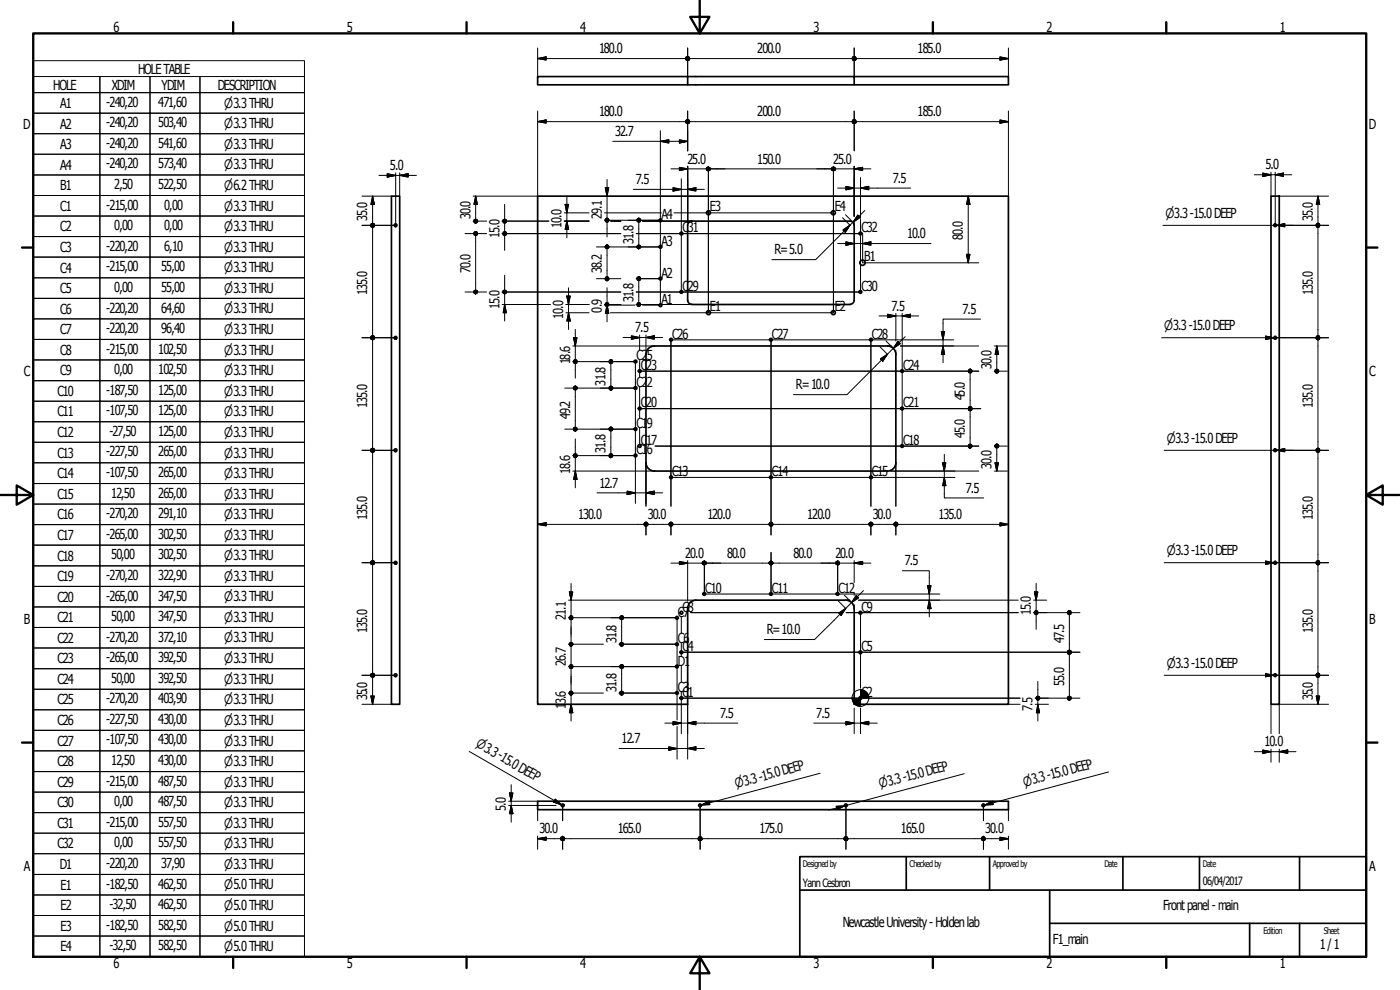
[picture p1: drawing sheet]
<svg xmlns="http://www.w3.org/2000/svg" width="420mm" height="297mm" viewBox="0 0 420 297" stroke-linecap="round" stroke-linejoin="round" font-family="sans-serif">
<defs><g id="words">
<g font-size="4.1">
<text x="34.1" y="9.6">6</text>
<text x="104.1" y="9.6">5</text>
<text x="174.1" y="9.6">4</text>
<text x="244.1" y="9.6">3</text>
<text x="314.1" y="9.6">2</text>
<text x="384.1" y="9.6">1</text>
<text x="179.8" y="16">180.0</text>
<text x="227.3" y="16">200.0</text>
<text x="275.4" y="16">185.0</text>
<text x="41.5" y="22.1">HOLETABLE</text>
<text x="16" y="26.9">HOLE</text>
<text x="33.5" y="26.9">XDIM</text>
<text x="48.5" y="26.9">YDIM</text>
<text x="65.3" y="26.9">DESCRIPTION</text>
<text x="18.1" y="32.4">A1</text>
<text x="31.9" y="32.1">-240,20</text>
<text x="47.5" y="32.1">471,60</text>
<text x="179.8" y="34.9">180.0</text>
<text x="227.3" y="34.9">200.0</text>
<text x="275.4" y="34.9">185.0</text>
<text x="7" y="38.7">D</text>
<text x="18.1" y="38.6">A2</text>
<text x="31.9" y="38.2">-240,20</text>
<text x="47.5" y="38.2">503,40</text>
<text x="184.7" y="40.8">32.7</text>
<text x="410.8" y="38.7">D</text>
<text x="18.1" y="44.7">A3</text>
<text x="31.9" y="44.4">-240,20</text>
<text x="47.5" y="44.4">541,60</text>
<text x="18.1" y="50.9">A4</text>
<text x="31.9" y="50.5">-240,20</text>
<text x="47.5" y="50.5">573,40</text>
<text x="117" y="51">5.0</text>
<text x="206.3" y="49.1">25.0</text>
<text x="227.3" y="49.1">150.0</text>
<text x="250.1" y="49.1">25.0</text>
<text x="379.8" y="50.8">5.0</text>
<text x="18.1" y="57.1">B1</text>
<text x="34.3" y="56.7">2,50</text>
<text x="47.5" y="56.7">522,50</text>
<text x="190.8" y="55.2">7.5</text>
<text x="267.9" y="54.8">7.5</text>
<text x="18.1" y="63.2">C1</text>
<text x="31.9" y="62.9">-215,00</text>
<text x="49.3" y="62.9">0,00</text>
<text x="141.2" y="65.8" transform="rotate(-90 141.2 65.8)">30.0</text>
<text x="180.6" y="65.6" transform="rotate(-90 180.6 65.6)">29.1</text>
<text x="198.5" y="65.8">A4</text>
<text x="213" y="63.4">E3</text>
<text x="250.6" y="63.4">E4</text>
<text x="18.1" y="69.4">C2</text>
<text x="34.3" y="69.1">0,00</text>
<text x="49.3" y="69.1">0,00</text>
<text x="110.2" y="66.4" transform="rotate(-90 110.2 66.4)">35.0</text>
<text x="149.9" y="71.4" transform="rotate(-90 149.9 71.4)">15.0</text>
<text x="168.5" y="68.3" transform="rotate(-90 168.5 68.3)">10.0</text>
<text x="204.8" y="69.7">C</text>
<text x="206.4" y="69.7">31</text>
<text x="258.5" y="69.7">C32</text>
<text x="272.2" y="71.5">10.0</text>
<text x="394" y="66.4" transform="rotate(-90 394 66.4)">35.0</text>
<text x="18.1" y="75.6">C3</text>
<text x="31.9" y="75.2">-220,20</text>
<text x="49.3" y="75.2">6,10</text>
<text x="190.1" y="73.3" transform="rotate(-90 190.1 73.3)">31.8</text>
<text x="198.5" y="73.7">A3</text>
<text x="232.4" y="76.3">R=5.0</text>
<text x="289" y="72.1" transform="rotate(-90 289 72.1)">80.0</text>
<text x="18.1" y="81.8">C4</text>
<text x="31.9" y="81.4">-215,00</text>
<text x="48.4" y="81.4">55,00</text>
<text x="141.2" y="82" transform="rotate(-90 141.2 82)">70.0</text>
<text x="180.6" y="82" transform="rotate(-90 180.6 82)">38.2</text>
<text x="198.5" y="83.3">A2</text>
<text x="259.4" y="78.3">B1</text>
<text x="18.1" y="87.9">C5</text>
<text x="34.3" y="87.6">0,00</text>
<text x="48.4" y="87.6">55,00</text>
<text x="110.2" y="88.6" transform="rotate(-90 110.2 88.6)">135.0</text>
<text x="204.8" y="87.2">C</text>
<text x="206.4" y="87.2">29</text>
<text x="258.5" y="87.2">C30</text>
<text x="394" y="88.6" transform="rotate(-90 394 88.6)">135.0</text>
<text x="18.1" y="94.1">C6</text>
<text x="31.9" y="93.8">-220,20</text>
<text x="48.4" y="93.8">64,60</text>
<text x="149.9" y="92.6" transform="rotate(-90 149.9 92.6)">15.0</text>
<text x="169" y="95.8" transform="rotate(-90 169 95.8)">10.0</text>
<text x="180.6" y="93.8" transform="rotate(-90 180.6 93.8)">0.9</text>
<text x="190.1" y="90.7" transform="rotate(-90 190.1 90.7)">31.8</text>
<text x="198.5" y="91.3">A1</text>
<text x="213" y="93.4">E1</text>
<text x="250.6" y="93.4">E2</text>
<text x="267.5" y="93.2">7.5</text>
<text x="288.9" y="94.2">7.5</text>
<text x="18.1" y="100.3">C7</text>
<text x="31.9" y="99.9">-220,20</text>
<text x="48.4" y="99.9">96,40</text>
<text x="190.6" y="99.7">7.5</text>
<text x="201.7" y="101.6">C26</text>
<text x="231.6" y="101.6">C27</text>
<text x="261.7" y="101.6">C28</text>
<text x="18.1" y="106.4">C8</text>
<text x="31.9" y="106.1">-215,00</text>
<text x="47.5" y="106.1">102,50</text>
<text x="7.1" y="112.9">C</text>
<text x="18.1" y="112.6">C9</text>
<text x="34.3" y="112.3">0,00</text>
<text x="47.5" y="112.3">102,50</text>
<text x="171.1" y="109.3" transform="rotate(-90 171.1 109.3)">18.6</text>
<text x="191" y="108.1">C2</text>
<text x="192.3" y="111">C</text>
<text x="193.9" y="111">23</text>
<text x="194.1" y="108.1">5</text>
<text x="271" y="111">C24</text>
<text x="297.6" y="110.8" transform="rotate(-90 297.6 110.8)">30.0</text>
<text x="410.9" y="112.9">C</text>
<text x="17.2" y="118.8">C10</text>
<text x="31.9" y="118.5">-187,50</text>
<text x="47.5" y="118.4">125,00</text>
<text x="181.7" y="115.7" transform="rotate(-90 181.7 115.7)">31.8</text>
<text x="191" y="116.1">C2</text>
<text x="194.1" y="116.1">2</text>
<text x="238.9" y="116.8">R=10.0</text>
<text x="17.2" y="125">C11</text>
<text x="31.9" y="124.6">-107,50</text>
<text x="47.5" y="124.6">125,00</text>
<text x="110.2" y="122.3" transform="rotate(-90 110.2 122.3)">135.0</text>
<text x="171.1" y="125.8" transform="rotate(-90 171.1 125.8)">49.2</text>
<text x="192.3" y="122.2">C</text>
<text x="193.9" y="122.2">20</text>
<text x="271" y="122.2">C21</text>
<text x="289.6" y="120.1" transform="rotate(-90 289.6 120.1)">45.0</text>
<text x="394" y="122.3" transform="rotate(-90 394 122.3)">135.0</text>
<text x="17.2" y="131.1">C12</text>
<text x="32.8" y="130.8">-27,50</text>
<text x="47.5" y="130.8">125,00</text>
<text x="191" y="128.4">C1</text>
<text x="194.1" y="128.4">9</text>
<text x="289.6" y="131.4" transform="rotate(-90 289.6 131.4)">45.0</text>
<text x="17.2" y="137.3">C13</text>
<text x="31.9" y="137">-227,50</text>
<text x="47.5" y="137">265,00</text>
<text x="181.7" y="135.9" transform="rotate(-90 181.7 135.9)">31.8</text>
<text x="191" y="136.3">C1</text>
<text x="192.3" y="133.5">C</text>
<text x="193.9" y="133.5">17</text>
<text x="194.1" y="136.3">6</text>
<text x="271" y="133.5">C18</text>
<text x="17.2" y="143.5">C14</text>
<text x="31.9" y="143.1">-107,50</text>
<text x="47.5" y="143.1">265,00</text>
<text x="171.1" y="142.2" transform="rotate(-90 171.1 142.2)">18.6</text>
<text x="201.7" y="142.9">C13</text>
<text x="231.6" y="142.9">C14</text>
<text x="261.7" y="142.9">C15</text>
<text x="297.6" y="140.8" transform="rotate(-90 297.6 140.8)">30.0</text>
<text x="17.2" y="149.7">C15</text>
<text x="33.4" y="149.3">12,50</text>
<text x="47.5" y="149.3">265,00</text>
<text x="180" y="146.4">12.7</text>
<text x="289.8" y="147.8">7.5</text>
<text x="17.2" y="155.8">C16</text>
<text x="31.9" y="155.5">-270,20</text>
<text x="47.5" y="155.5">291,10</text>
<text x="173.5" y="155.8">130.0</text>
<text x="194.4" y="155.8">30.0</text>
<text x="212.3" y="155.8">120.0</text>
<text x="242.3" y="155.8">120.0</text>
<text x="261.9" y="155.8">30.0</text>
<text x="281.6" y="155.8">135.0</text>
<text x="17.2" y="162">C17</text>
<text x="31.9" y="161.7">-265,00</text>
<text x="47.5" y="161.7">302,50</text>
<text x="110.2" y="156.1" transform="rotate(-90 110.2 156.1)">135.0</text>
<text x="394" y="156.1" transform="rotate(-90 394 156.1)">135.0</text>
<text x="33.4" y="167.8">50,00</text>
<text x="47.5" y="167.8">302,50</text>
<text x="205.7" y="167.4">20.0</text>
<text x="218.2" y="167.3">80.0</text>
<text x="238.2" y="167.3">80.0</text>
<text x="250.7" y="167.4">20.0</text>
<text x="17.2" y="168.2">C18</text>
<text x="31.9" y="174">-270,20</text>
<text x="47.5" y="174">322,90</text>
<text x="271.6" y="169.7">7.5</text>
<text x="17.2" y="174.4">C19</text>
<text x="211.6" y="177.8">C10</text>
<text x="231.6" y="177.8">C11</text>
<text x="251.7" y="177.8">C12</text>
<text x="17.2" y="180.5">C20</text>
<text x="31.9" y="180.2">-265,00</text>
<text x="47.5" y="180.2">347,50</text>
<text x="169.9" y="185.9" transform="rotate(-90 169.9 185.9)">21.1</text>
<text x="203.5" y="185">C7</text>
<text x="204.8" y="183.5">C</text>
<text x="206.4" y="183.5">8</text>
<text x="258.5" y="183.5">C9</text>
<text x="309.4" y="184.6" transform="rotate(-90 309.4 184.6)">15.0</text>
<text x="7.1" y="187.2">B</text>
<text x="17.2" y="186.7">C21</text>
<text x="33.4" y="186.4">50,00</text>
<text x="47.5" y="186.4">347,50</text>
<text x="110.2" y="189.8" transform="rotate(-90 110.2 189.8)">135.0</text>
<text x="230.1" y="190.3">R=10.0</text>
<text x="394" y="189.8" transform="rotate(-90 394 189.8)">135.0</text>
<text x="410.9" y="187.2">B</text>
<text x="17.2" y="192.8">C22</text>
<text x="31.9" y="192.5">-270,20</text>
<text x="47.5" y="192.5">372,10</text>
<text x="185" y="193" transform="rotate(-90 185 193)">31.8</text>
<text x="203.5" y="193">C6</text>
<text x="204.8" y="195.4">C</text>
<text x="206.4" y="195.4">4</text>
<text x="258.5" y="195.4">C5</text>
<text x="319.3" y="193" transform="rotate(-90 319.3 193)">47.5</text>
<text x="17.2" y="199.1">C23</text>
<text x="31.9" y="198.7">-265,00</text>
<text x="47.5" y="198.7">392,50</text>
<text x="169.8" y="199.8" transform="rotate(-90 169.8 199.8)">26.7</text>
<text x="203.5" y="199.7">D1</text>
<text x="17.2" y="205.2">C24</text>
<text x="33.4" y="204.8">50,00</text>
<text x="47.5" y="204.8">392,50</text>
<text x="185" y="207.7" transform="rotate(-90 185 207.7)">31.8</text>
<text x="203.5" y="207.6">C3</text>
<text x="204.8" y="209.1">C</text>
<text x="206.4" y="209.1">1</text>
<text x="258.5" y="209.1">C2</text>
<text x="319.3" y="205.8" transform="rotate(-90 319.3 205.8)">55.0</text>
<text x="17.2" y="211.4">C25</text>
<text x="31.9" y="211.1">-270,20</text>
<text x="47.5" y="211.1">403,90</text>
<text x="110.2" y="210.2" transform="rotate(-90 110.2 210.2)">35.0</text>
<text x="169.8" y="212.8" transform="rotate(-90 169.8 212.8)">1</text>
<text x="169.8" y="211.3" transform="rotate(-90 169.8 211.3)">3.6</text>
<text x="216.1" y="215.4">7.5</text>
<text x="245" y="215.4">7.5</text>
<text x="309.9" y="213.3" transform="rotate(-90 309.9 213.3)">7.5</text>
<text x="394" y="210.2" transform="rotate(-90 394 210.2)">35.0</text>
<text x="17.2" y="217.5">C26</text>
<text x="31.9" y="217.2">-227,50</text>
<text x="47.5" y="217.2">430,00</text>
<text x="17.2" y="223.8">C27</text>
<text x="31.9" y="223.4">-107,50</text>
<text x="47.5" y="223.4">430,00</text>
<text x="186.6" y="223.1">12.7</text>
<text x="379.5" y="224">10.0</text>
<text x="17.2" y="229.9">C28</text>
<text x="33.4" y="229.5">12,50</text>
<text x="47.5" y="229.5">430,00</text>
<text x="17.2" y="236.1">C29</text>
<text x="31.9" y="235.7">-215,00</text>
<text x="47.5" y="235.8">487,50</text>
<text x="17.2" y="242.2">C30</text>
<text x="34.3" y="241.9">0,00</text>
<text x="47.5" y="241.9">487,50</text>
<text x="151.8" y="243.3" transform="rotate(-90 151.8 243.3)">5.0</text>
<text x="17.2" y="248.4">C31</text>
<text x="31.9" y="248.1">-215,00</text>
<text x="47.5" y="248.1">557,50</text>
<text x="161.9" y="250">30.0</text>
<text x="185.4" y="250">165.0</text>
<text x="227.9" y="250">175.0</text>
<text x="270.4" y="250">165.0</text>
<text x="295.7" y="250">30.0</text>
<text x="17.2" y="254.6">C32</text>
<text x="34.3" y="254.2">0,00</text>
<text x="47.5" y="254.2">557,50</text>
<text x="7.1" y="261.4">A</text>
<text x="18" y="260.8">D1</text>
<text x="31.9" y="260.4">-220,20</text>
<text x="48.4" y="260.4">37,90</text>
<text x="410.9" y="261.4">A</text>
<text x="18.2" y="266.9">E1</text>
<text x="31.9" y="266.6">-182,50</text>
<text x="47.5" y="266.6">462,50</text>
<text x="18.2" y="273.2">E2</text>
<text x="32.8" y="272.8">-32,50</text>
<text x="47.5" y="272.8">462,50</text>
<text x="349.1" y="273.2">Frontpanel - main</text>
<text x="18.2" y="279.3">E3</text>
<text x="31.9" y="278.9">-182,50</text>
<text x="47.5" y="278.9">582,50</text>
<text x="252.9" y="278.2">NewcastleUniversity- Holdenlab</text>
<text x="18.2" y="285.5">E4</text>
<text x="32.8" y="285.1">-32,50</text>
<text x="47.5" y="285.1">582,50</text>
<text x="316" y="283.3">F1_main</text>
<text x="396" y="284.8">1/1</text>
<text x="34.1" y="290.4">6</text>
<text x="104.1" y="290.4">5</text>
<text x="174.1" y="290.4">4</text>
<text x="244.1" y="290.4">3</text>
<text x="314.1" y="290.4">2</text>
<text x="384.1" y="290.4">1</text>
</g>
<g font-size="3.9">
<text x="67.3" y="32.3">⌀3.3THRU</text>
<text x="67.3" y="38.5">⌀3.3THRU</text>
<text x="67.3" y="44.6">⌀3.3THRU</text>
<text x="67.3" y="50.8">⌀3.3THRU</text>
<text x="67.3" y="57">⌀6.2THRU</text>
<text x="67.3" y="63.2">⌀3.3THRU</text>
<text x="349.8" y="65.3">⌀3.3-15.0DEEP</text>
<text x="67.3" y="69.3">⌀3.3THRU</text>
<text x="67.3" y="75.5">⌀3.3THRU</text>
<text x="67.3" y="81.7">⌀3.3THRU</text>
<text x="67.3" y="87.9">⌀3.3THRU</text>
<text x="67.3" y="94">⌀3.3THRU</text>
<text x="67.3" y="100.2">⌀3.3THRU</text>
<text x="349.4" y="99">⌀3.3-15.0DEEP</text>
<text x="67.3" y="106.4">⌀3.3THRU</text>
<text x="67.3" y="112.6">⌀3.3THRU</text>
<text x="67.3" y="118.7">⌀3.3THRU</text>
<text x="67.3" y="124.9">⌀3.3THRU</text>
<text x="67.3" y="131">⌀3.3THRU</text>
<text x="67.3" y="137.3">⌀3.3THRU</text>
<text x="350.1" y="132.8">⌀3.3-15.0DEEP</text>
<text x="67.3" y="143.4">⌀3.3THRU</text>
<text x="67.3" y="149.6">⌀3.3THRU</text>
<text x="67.3" y="155.8">⌀3.3THRU</text>
<text x="67.3" y="161.9">⌀3.3THRU</text>
<text x="350.1" y="166.5">⌀3.3-15.0DEEP</text>
<text x="67.3" y="168.1">⌀3.3THRU</text>
<text x="67.3" y="174.3">⌀3.3THRU</text>
<text x="67.3" y="180.5">⌀3.3THRU</text>
<text x="67.3" y="186.6">⌀3.3THRU</text>
<text x="67.3" y="192.8">⌀3.3THRU</text>
<text x="67.3" y="199">⌀3.3THRU</text>
<text x="350.1" y="200.3">⌀3.3-15.0DEEP</text>
<text x="67.3" y="205.2">⌀3.3THRU</text>
<text x="67.3" y="211.3">⌀3.3THRU</text>
<text x="67.3" y="217.5">⌀3.3THRU</text>
<text x="67.3" y="223.7">⌀3.3THRU</text>
<text x="142.6" y="223.9" transform="rotate(30 142.6 223.9)">⌀3.3-15.0DEEP</text>
<text x="67.3" y="229.9">⌀3.3THRU</text>
<text x="67.3" y="236">⌀3.3THRU</text>
<text x="221" y="236.4" transform="rotate(-15 221 236.4)">⌀3.3-15.0DEEP</text>
<text x="264.2" y="236.5" transform="rotate(-15 264.2 236.5)">⌀3.3-15.0DEEP</text>
<text x="307.5" y="236" transform="rotate(-15 307.5 236)">⌀3.3-15.0DEEP</text>
<text x="67.3" y="242.2">⌀3.3THRU</text>
<text x="67.3" y="248.3">⌀3.3THRU</text>
<text x="67.3" y="254.6">⌀3.3THRU</text>
<text x="67.3" y="260.7">⌀3.3THRU</text>
<text x="67.3" y="266.9">⌀5.0THRU</text>
<text x="67.3" y="273">⌀5.0THRU</text>
<text x="67.3" y="279.2">⌀5.0THRU</text>
<text x="67.3" y="285.4">⌀5.0THRU</text>
</g>
<g font-size="3.4">
<text x="241" y="266">YannCesbron</text>
<text x="361" y="265.5">06/04/2017</text>
</g>
<g font-size="2.7">
<text x="241" y="260.1">Designedby</text>
<text x="273" y="260.1">Checkedby</text>
<text x="298" y="260.1">Approvedby</text>
<text x="331.5" y="260">Date</text>
<text x="361" y="260">Date</text>
<text x="379.2" y="280.1">Edition</text>
<text x="397.3" y="280.1">Sheet</text>
</g>
</g></defs>
<!-- layer: Visible (ISO) -->
<g fill="none" stroke="#000" stroke-width=".51">
<path d="M206.4 23h49.9v2.4h-49.9zM206.4 23h-45v2.4h45M256.3 23h46.3v2.4h-46.3M117.5 58.9h2.5v152.4h-2.5zM381.4 58.9h2.5v152.4h-2.5zM207.6 66.3a1.24 1.24 0 0 0-1.2 1.3v22.5M207.6 66.3h47.5M255.1 66.3a1.24 1.24 0 0 1 1.2 1.3v22.5M206.4 90.1a1.24 1.24 0 0 0 1.2 1.2M207.6 91.4h47.5M256.3 90.1a1.24 1.24 0 0 1-1.2 1.2M193.9 138.9v-32.6a2.51 2.51 0 0 1 2.4-2.5h70.1a2.51 2.51 0 0 1 2.5 2.5v32.6"/>
<path d="M193.9 138.8a2.51 2.51 0 0 0 2.5 2.5h70a2.51 2.51 0 0 0 2.5-2.5M206.4 182.6v28.7h-45v-152.4h141.2v152.4h-46.3v-28.7M253.8 180.1a2.51 2.51 0 0 1 2.5 2.5M253.9 180.1h-45a2.51 2.51 0 0 0-2.5 2.5M161.4 240.4h141.2v2.5h-141.2z"/>
<circle cx="118.7" cy="67.6" r=".41"/>
<circle cx="198.2" cy="66.1" r=".41"/>
<circle cx="198.2" cy="74.1" r=".41"/>
<circle cx="204.5" cy="70.1" r=".41"/>
<circle cx="212.6" cy="63.8" r=".6"/>
<circle cx="250.1" cy="63.8" r=".6"/>
<circle cx="258.2" cy="70.1" r=".41"/>
<circle cx="258.9" cy="78.8" r=".79"/>
<circle cx="382.7" cy="67.6" r=".41"/>
<circle cx="198.2" cy="83.6" r=".41"/>
<circle cx="198.2" cy="91.6" r=".41"/>
<circle cx="204.5" cy="87.6" r=".41"/>
<circle cx="212.6" cy="93.8" r=".6"/>
<circle cx="250.1" cy="93.8" r=".6"/>
<circle cx="258.2" cy="87.6" r=".41"/>
<circle cx="118.7" cy="101.4" r=".41"/>
<circle cx="190.7" cy="108.5" r=".41"/>
<circle cx="190.7" cy="116.4" r=".41"/>
<circle cx="192" cy="111.3" r=".41"/>
<circle cx="201.4" cy="101.9" r=".41"/>
<circle cx="231.4" cy="101.9" r=".41"/>
<circle cx="261.4" cy="101.9" r=".41"/>
<circle cx="270.7" cy="111.3" r=".41"/>
<circle cx="382.7" cy="101.4" r=".41"/>
<circle cx="118.7" cy="135.1" r=".41"/>
<circle cx="190.7" cy="128.7" r=".41"/>
<circle cx="190.7" cy="136.7" r=".41"/>
<circle cx="192" cy="122.6" r=".41"/>
<circle cx="192" cy="133.8" r=".41"/>
<circle cx="270.7" cy="122.6" r=".41"/>
<circle cx="270.7" cy="133.8" r=".41"/>
<circle cx="382.7" cy="135.1" r=".41"/>
<circle cx="201.4" cy="143.2" r=".41"/>
<circle cx="231.4" cy="143.2" r=".41"/>
<circle cx="261.4" cy="143.2" r=".41"/>
<circle cx="118.7" cy="168.9" r=".41"/>
<circle cx="211.4" cy="178.2" r=".41"/>
<circle cx="231.4" cy="178.2" r=".41"/>
<circle cx="251.4" cy="178.2" r=".41"/>
<circle cx="382.7" cy="168.9" r=".41"/>
<circle cx="203.2" cy="200" r=".41"/>
<circle cx="203.2" cy="193.3" r=".41"/>
<circle cx="203.2" cy="185.4" r=".41"/>
<circle cx="204.5" cy="183.9" r=".41"/>
<circle cx="204.5" cy="195.7" r=".41"/>
<circle cx="258.2" cy="183.9" r=".41"/>
<circle cx="258.2" cy="195.7" r=".41"/>
<circle cx="118.7" cy="202.6" r=".41"/>
<circle cx="203.2" cy="207.9" r=".41"/>
<circle cx="204.5" cy="209.4" r=".41"/>
<circle cx="258.2" cy="209.4" r=".41"/>
<circle cx="382.7" cy="202.6" r=".41"/>
<circle cx="168.9" cy="241.6" r=".41"/>
<circle cx="210.1" cy="241.6" r=".41"/>
<circle cx="253.8" cy="241.6" r=".41"/>
<circle cx="295.1" cy="241.6" r=".41"/>
</g>
<!-- layer: Border (ISO) -->
<g fill="none" stroke="#000" stroke-width=".7">
<path d="M10 10h400v277.1h-400zM70 6.7v3.3M140 6.7v3.3M210 0v10l-2.9-4.9h5.8l-2.9 4.9M280 6.7v3.3M350 6.7v3.3M6.6 74.3h3.4M410 74.3h3.4M0 148.5h10l-5-2.8v5.7l5-2.9M410 148.5l5 2.9v-5.7l-5 2.8h10M6.6 222.8h3.4M410 222.8h3.4"/>
<path d="M70 287.1v3.3M140 287.1v3.3M210 287.1l2.9 4.9h-5.8l2.9-4.9v9.9M280 287.1v3.3M350 287.1v3.3"/>
</g>
<!-- layer: Title (ISO) -->
<path d="M240 257h170v30.1h-170zM272 257v10.1M297 257v10.1M337 257v10.1M360 257v10.1M390 257v10.1M240 267.1h170M315 277h95M315 267.1v20M375 277v10.1M390 277v10.1" fill="none" stroke="#000" stroke-width=".51"/>
<!-- layer: Dimension (ISO) -->
<g fill="none" stroke="#000" stroke-width=".3">
<path d="M161.4 17.6l2.5-.5v.9zM161.4 17.6h44.3M161.4 14.4v8.6M206.4 14.4v8.6M207 17.6h48.7M256.3 14.4v8.6M257 17.6h45.6M300.1 17.1l2.5 .5-2.5 .4zM302.6 14.4v8.6M161.4 36.5l2.5-.5v.9zM161.4 33.3v25.6h-19.4M161.4 36.5h44.3"/>
<path d="M198.2 39.2v52.4h-5.4M206.4 33.3v12M207 36.5h48.7M256.3 33.3v12M257 36.5h45.6M300.1 36l2.5 .5-2.5 .4zM302.6 33.3v25.6M108.6 58.9h8.9M111.8 58.9l.5 2.4h-1zM111.8 58.9v8.1M113.7 52.6h11.3M116.2 52.1l2.5 .5-2.5 .5z"/>
<path d="M118.7 51.9v15.7h-10.1M120 52.6l2.5-.5v1zM120 51.9v7M142.7 58.9l.6 2.4h-1.1zM142.7 58.9v6.8M170.1 58.9v12.5M181.7 56.3h1l-.5 2.6zM182.2 53.8v12.3M183.9 42.4h22.5M190.1 56.8h21.3M198.2 42.4l2.5-.4v.9zM201.4 50.7h11.2"/>
<path d="M202 56.3l2.5 .5-2.5 .5zM203.9 50.2l2.5 .5-2.5 .5zM203.9 42l2.5 .4-2.5 .5zM204.5 53.6v34M206.4 56.8l2.5-.5v1zM206.4 49.9v16.8M212.6 49.9v43.9M213.2 50.7h36.3M250.1 50.7h11.3M250.1 49.9v43.9h-66.9M251.4 56.4h21.9M253.9 55.9l2.4 .5-2.4 .5z"/>
<path d="M256.3 50.7l2.6-.5v1zM256.3 49.9v15M258.3 56.4l2.4-.5v1zM258.3 53.3v12.2M290.6 58.9l.5 2.4h-1zM290.6 58.9v20M376.4 52.4h11.3M379 51.9l2.4 .5-2.4 .5zM381.4 51.7v7.2M382.7 52.4l2.5-.5v1zM382.7 51.7v15.9h.5M383.9 58.9h14.8"/>
<path d="M395.5 58.9l.5 2.4h-1zM395.5 58.9v8.1M111.8 68.2v32.5M139.6 70.1h6.4M142 66.3h4M142.7 70.7v16.3M150.7 70.1h35.6M150.7 66.3h14M151.4 61.3v4.4M151.4 66.3v3.8M151.4 70.7v4.4M169.4 66.3h7.4"/>
<path d="M169.4 63.9h7.4M169.6 61.3h1l-.5 2.6zM170.1 66.3l.5 2.5h-1zM179 74.1h19.2M181.4 63.9h17.1M181.4 66.1h16.8M182.2 66.7v4.4M182.2 74.7v8.3M183.3 66.3h3M190.9 70.1h67.4M191.7 66.7v6.8M192.8 66.3h14.8"/>
<path d="M202.2 63.9h47.9M251.4 73.1h28M252.9 65.3l2.2 2.3M253 69l2.1-1.5-1.4 2.2zM253.7 64.4l2.3 2.3M253.9 72.6l2.4 .5-2.4 .5zM256 66.7l-11.2 11.2h-13.2M256.3 66.9v.7M257.4 64.6l.7 .7-2.1 1.4zM258.3 65.8v21.8h-67.4M258.9 73.1l2.5-.5v1zM258.9 69.9v9h34.9"/>
<path d="M259.5 63.2l-3.5 3.5M290.1 76.3h1l-.5 2.6zM385.5 67.6h13.2M395.5 68.2v32.5M139.6 87.6h6.4M150.7 91.4h14.5M150.7 87.6h35.6M151.4 91.4l.6 2.4h-1zM151.4 82.6v4.4M151.4 87.6v8.7M169.9 91.4h6.9M169.9 93.8h6.9"/>
<path d="M170.1 88.8h1l-.5 2.6zM170.6 93.8l.5 2.5h-1zM170.6 86.3v12.6M172.7 98.9v9.6M179 83.6h7.3M181.4 91.4h4.9M181.4 91.6h9.2M182.2 91.6l.5 2.4h-1zM182.2 86.3v4.4M182.2 91.4v5.2M190.9 91.4h16.7M190.9 83.6h7.3"/>
<path d="M191.7 84.3v6.4M263.8 94.8h11.9M266.4 94.3l2.5 .5-2.5 .5zM268.9 94v8.3M270.8 94.8l2.4-.5v1zM270.8 94v39.8M282.5 99.5h1l-.5 2.5zM294.3 95.7h-11.3v13.1M108.6 101.3h10.1M111.8 102v32.5M169.5 116.4h21.2M171.9 103.8h24.4"/>
<path d="M171.9 108.5h18.8v42.6M172.1 101.3h1.1l-.5 2.5zM172.7 109.1v4.4M172.7 117.1v11M183.3 109.1v6.7M187 101.3h11.9M189.5 100.8l2.5 .5-2.5 .5zM192 111.4h101.8M192 100.5v4.6M192 108.2v4.8M192 116.1v9.2M193.9 101.3l2.4-.5v1z"/>
<path d="M193.9 100.5v4.6M231.4 102v58.5M261.4 102v49.9M264.1 104.1l2.3 2.2M264.2 107.7l2.1-1.4-1.4 2.1zM265.9 102.3l2.3 2.3M266.4 103.8h1.1M268.9 105.1v1.2M269.5 102.4l.7 .7-2.1 1.4zM270.2 103.8h23.6M271.7 101l-17.5 17.4h-16.1M283 103.8l.5 2.5h-1z"/>
<path d="M286.2 102h-84.8v49.9M291.1 111.9v10.1M298.4 111.4h3.9M298.4 103.8h3.9M299.1 103.8l.6 2.5h-1.1zM299.1 103.8v6.9M382.7 101.3h16M395.5 102v32.5M108.6 135.1h10.1M111.8 135.7v32.5M169.5 128.8h21.2M171.9 136.7h18.8"/>
<path d="M172.7 131.7v4.4M172.7 136.7v9.7M183.3 129.3v6.8M192 122.6h102.3M192 128.4v4.9M193.9 138.9v13M196.6 133.8h97.2M268.9 138.9v13M282.9 138.9h.9l-.4 2.4zM283.4 136.3v13.1h11.8M291.1 123.2v10M298.4 133.8h3.9"/>
<path d="M298.6 138.9h1.1l-.6 2.4zM299.1 134.5v6.8M382.7 135.1h.5M385.5 135.1h13.2M395.5 135.7v32.5M161.4 157.3l2.5-.5v1zM161.4 157.3h31.8M171.9 141.3h24.4M172.7 141.3l.5 2.5h-1.1zM179.2 147.9h19.7M188.2 147.4l2.5 .5-2.5 .5zM193.9 147.9l2.4-.5v1z"/>
<path d="M193.9 156.6v3.9M194.5 157.3h6.2M201.4 156.6v3.9M201.4 143.2h85.2M202 157.3h28.8M232 157.3h28.7M261.4 156.6v3.9M262 157.3h6.2M267.3 141.3h26.5M268.9 156.6v3.9M269.5 157.3h33.1M283.4 143.2l.4 2.5h-.9z"/>
<path d="M298.4 141.3h3.9M300.1 156.8l2.5 .5-2.5 .5zM108.6 168.8h10.1M111.8 169.5v32.5M170.9 177.6h1l-.5 2.5zM171.4 175.1v10.2M201.4 169h10M203.9 168.5l2.5 .5-2.5 .4zM206.4 168.2v12.2M211.4 168.2v10h70.7M212 169h18.8M231.4 165.8v12.4"/>
<path d="M232 169h18.8M251.4 169h10M251.4 168.2v10M253.4 178.5l2.3 2.3M256.3 169l2.6-.5v.9zM256.3 168.2v6.6M256.3 177.9v.7M257 178.7l.7 .7-2.1 1.4zM259.1 177.2l-14.6 14.7h-15.1M270.8 171.2h8.1v13.9M278.4 175.7h1l-.5 2.5zM310.5 177.6h1l-.5 2.5z"/>
<path d="M311 175.1v8.7M382.7 168.8h16M395.5 169.5v32.5M170.6 180.1h38.3M170.6 193.3h10.5M170.6 185.3h32.6v30.7M171.4 186v6.7M171.4 193.3v6.7M185.8 193.3h17.4M186.6 186v6.7M204.5 195.7h119.6M204.5 185.1v4.8"/>
<path d="M204.5 193v3.7M204.5 199.7v4.8M207.3 183.8h44.4M251.6 180.3l2.3 2.3M251.7 183.9l2.1-1.4-1.4 2.1zM253.9 180.1h1.1M253.9 183.8h51.7M256.3 181.4v1.2M257.7 180.1h47.9M258.3 183.8v22.7M278.9 180.1l.5 2.5h-1zM310.2 183.8h13.9"/>
<path d="M310.2 180.1h3.9M311 184.5v4.3M320.9 184.5v10.6M320.9 196.3v12.5M108.6 211.3h8.9M108.6 202.6h10.1M111.3 208.8h1l-.5 2.5zM111.8 203.2v8.1M170.6 207.9h10.5M170.6 200h32.6M171.4 211.3l.5 2.6h-1zM171.4 200.6v6.7"/>
<path d="M171.4 207.9v8.4M185.8 207.9h17.4M186.6 200.6v6.7M199.5 217h21.9M202 216.5l2.5 .5-2.5 .5zM203.2 218v9.8M204.5 209.5h51.3M204.5 207.6v12.5M206.4 217l2.5-.5v1zM206.4 211.3v16.5M244.2 217h19.1M253.9 216.5l2.4 .5-2.4 .5z"/>
<path d="M256.3 212.5v7.6M258.3 217l2.4-.5v1zM258.3 212.5v7.6M260.7 209.5h45.4M302.6 211.3h3.5M310.7 211.3h3.9M310.7 209.5h13.4M311.5 211.3l.5 2.6h-1zM311.5 204.5v4.3M311.5 209.5v6.8M381.4 211.3v8.8M382.7 202.6h16"/>
<path d="M395 208.8h1l-.5 2.5zM395.5 203.2v8.1M398.7 211.3h-14.8v8.8M152.9 237.9h1l-.5 2.5zM153.4 235.4v11.3M185.8 224.6h25.6M200.7 224.1l2.5 .5-2.5 .5zM206.4 224.6l2.5-.5v1zM376.4 225.5h12.5M379 225l2.4 .5-2.4 .5zM381.4 224.8v3.9M383.9 225.5l2.6-.5v1z"/>
<path d="M383.9 224.8v3.9M152.7 240.4h8.7M152.7 241.7h14.2M153.4 241.7l.5 2.4h-1zM161.4 251.6l2.5-.4v.9zM161.4 242.9v3.3M161.4 250.9v3.9M161.4 251.6h6.8M168.3 241.7h.5v4.5M168.8 250.9v3.9M169.5 251.6h40M210.1 241.7v13.1"/>
<path d="M210.8 251.6h42.4M253.9 241.7v13.1M254.5 251.6h40M295.1 241.7v4.5M295.1 250.9v3.9M295.7 251.6h6.9M300.1 251.2l2.5 .4-2.5 .5zM302.6 242.9v3.3M302.6 250.9v3.9"/>
<circle cx="258.2" cy="209.4" r="2.51"/>
</g>
<g fill="#000" stroke="#000" stroke-width=".3">
<path d="M161.4 17.6l2.5-.5zM161.4 17.6l2.5-.5v.9zM205.7 17.6l.7 .5-.5-.1zM205.7 17.6l1.1 .4-.4 .1zM205.7 17.6h1.3l-.2 .4zM205.7 17.6l1.1-.5 .2 .5zM206.4 16.9l.4 .2-1.1 .5zM205.9 17.1l.5-.2-.7 .7zM205.9 17.1l-.2 .5zM206.4 16.9l.4 .2 .2 .5zM205.9 17.1l.5-.2 .6 .7zM205.9 17.1l1.1 .5h-1.3z"/>
<path d="M205.7 17.6h1.3l-1.1 .4zM205.9 18l1.1-.4-.6 .5zM206.4 18.1l.6-.5-.2 .4zM207 17.6l-.2 .4zM255.7 17.6l.6 .5-.4-.1zM255.7 17.6l1.1 .4-.5 .1zM255.7 17.6h1.3l-.2 .4zM255.7 17.6l1.1-.5 .2 .5zM255.7 17.6l.6-.7 .5 .2zM255.9 17.1l.4-.2-.6 .7zM255.9 17.1l-.2 .5zM256.3 16.9l.5 .2 .2 .5z"/>
<path d="M255.9 17.1l.4-.2 .7 .7zM255.9 17.1l1.1 .5h-1.3zM255.7 17.6h1.3l-1.1 .4zM255.9 18l1.1-.4-.7 .5zM256.3 18.1l.7-.5-.2 .4zM257 17.6l-.2 .4zM300.1 18l2.5-.4zM300.1 17.1l2.5 .5-2.5 .4zM161.4 36.5l2.5-.5zM161.4 36.5l2.5-.5v.9zM205.7 36.5l.7 .6-.5-.2zM205.7 36.5l1.1 .4-.4 .2z"/>
<path d="M205.7 36.5h1.3l-.2 .4zM205.7 36.5l1.1-.4 .2 .4zM206.4 35.9l.4 .2-1.1 .4zM205.9 36.1l.5-.2-.7 .6zM205.9 36.1l-.2 .4zM206.4 35.9l.4 .2 .2 .4zM205.9 36.1l.5-.2 .6 .6zM205.9 36.1l1.1 .4h-1.3zM205.7 36.5h1.3l-1.1 .4zM205.9 36.9l1.1-.4-.6 .6zM206.4 37.1l.6-.6-.2 .4zM207 36.5l-.2 .4z"/>
<path d="M255.7 36.5l.6 .6-.4-.2zM255.7 36.5l1.1 .4-.5 .2zM255.7 36.5h1.3l-.2 .4zM255.7 36.5l1.1-.4 .2 .4zM256.3 35.9l.5 .2-1.1 .4zM255.9 36.1l.4-.2-.6 .6zM255.9 36.1l-.2 .4zM256.3 35.9l.5 .2 .2 .4zM255.9 36.1l.4-.2 .7 .6zM255.9 36.1l1.1 .4h-1.3zM255.7 36.5h1.3l-1.1 .4zM255.9 36.9l1.1-.4-.7 .6z"/>
<path d="M256.3 37.1l.7-.6-.2 .4zM257 36.5l-.2 .4zM300.1 36.9l2.5-.4zM300.1 36l2.5 .5-2.5 .4zM116.2 53.1l2.5-.5zM116.2 52.1l2.5 .5-2.5 .5zM120 52.6l2.5-.5zM120 52.6l2.5-.5v1zM181.7 56.3l.5 2.6zM181.7 56.3h1l-.5 2.6zM198.2 42.4l2.5-.4zM198.2 42.4l2.5-.4v.9z"/>
<path d="M202 57.3l2.5-.5zM202 56.3l2.5 .5-2.5 .5zM203.9 51.2l2.5-.5zM203.9 50.2l2.5 .5-2.5 .5zM203.9 42.9l2.5-.5zM203.9 42l2.5 .4-2.5 .5zM206.4 56.8l2.5-.5zM206.4 56.8l2.5-.5v1zM212 50.7l.6 .6-.4-.2zM212 50.7l1 .4-.4 .2zM212 50.7h1.2l-.2 .4zM212 50.7l1-.4 .2 .4z"/>
<path d="M212 50.7l.6-.6 .4 .2zM212.2 50.3l.4-.2-.6 .6zM212.2 50.3l-.2 .4zM250.1 50.1l.5 .2 .2 .4zM249.7 50.3l.4-.2 .7 .6zM249.7 50.3l1.1 .4h-1.3zM249.5 50.7h1.3l-1.1 .4zM249.7 51.1l1.1-.4-.7 .6zM250.8 50.7l-.2 .4-.5 .2zM250.8 50.7l-.2 .4zM253.9 56.9l2.4-.5zM253.9 55.9l2.4 .5-2.4 .5z"/>
<path d="M256.3 50.7l2.6-.5zM256.3 50.7l2.6-.5v1zM258.3 56.4l2.4-.5zM258.3 56.4l2.4-.5v1zM379 52.9l2.4-.5zM379 51.9l2.4 .5-2.4 .5zM382.7 52.4l2.5-.5zM382.7 52.4l2.5-.5v1zM111.4 67.2l.4-.2-.6 .6zM111.2 67.6l.6-.6-.4 1.1zM111.8 67v1.2l-.4-.1zM111.8 67l.5 1.1-.5 .1z"/>
<path d="M111.8 67l.7 .6-.2 .5zM111.8 67l.5 .2 .2 .4zM111.8 67l.5 .2zM111.8 68.2l.7-.6-.2 .5zM112.3 67.2l.2 .4-.7 .6zM111.8 67l.5 .2-.5 1zM111.4 67.2l.4-.2v1.2zM111.4 67.2l.4 1-.6-.6zM111.2 67.6l.6 .6-.4-.1zM111.4 68.1l.4 .1zM111.8 58.9l.5 2.4zM111.8 58.9l.5 2.4h-1z"/>
<path d="M142.3 69.6l.4-.1-.6 .6zM142.1 70.1l.6-.6-.4 1zM142.7 69.5v1.2l-.4-.2zM142.7 69.5l.5 1-.5 .2zM142.7 69.5l.7 .6-.2 .4zM142.7 69.5l.5 .1 .2 .5zM142.7 69.5l.5 .1zM142.7 67l.7-.7-.2 .5zM143.2 65.9l.2 .4-.7 .7zM142.7 65.7l.5 .2-.5 1.1zM142.3 65.9l.4-.2v1.3zM142.3 65.9l.4 1.1-.6-.7z"/>
<path d="M142.1 66.3l.6 .7-.4-.2zM142.3 66.8l.4 .2zM142.7 58.9l.6 2.4zM142.7 58.9l.6 2.4h-1.1zM151 69.6l.4-.1-.5 .6zM151.4 69.5l-.4 1-.1-.4zM151.4 69.5v1.2l-.4-.2zM151.4 69.5l.5 1-.5 .2zM151.4 69.5l.7 .6-.2 .4zM151.4 69.5l.5 .1 .2 .5zM151.4 69.5l.5 .1zM151.4 67l.7-.7-.2 .5z"/>
<path d="M151.9 65.9l.2 .4-.7 .7zM151.4 65.7l.5 .2-.5 1.1zM151 65.9l.4-.2v1.3zM151 65.9l.4 1.1-.5-.7zM150.9 66.3l.5 .7-.4-.2zM151 66.8l.4 .2zM169.6 61.3l.5 2.6zM169.6 61.3h1l-.5 2.6zM170.1 66.3l.5 2.5zM170.1 66.3l.5 2.5h-1zM181.7 73.6l.5-.1-.7 .6zM182.2 73.5l-.5 1-.2-.4z"/>
<path d="M182.2 73.5v1.2l-.5-.2zM182.2 73.5l.4 1-.4 .2zM182.2 73.5l.6 .6-.2 .4zM182.2 73.5l.4 .1 .2 .5zM182.2 73.5l.4 .1zM181.7 65.6l.5-.1-.7 .6zM182.2 65.5l-.5 1-.2-.4zM182.2 65.5v1.2l-.5-.2zM182.2 65.5l.4 1-.4 .2zM182.2 65.5l.6 .6-.2 .4zM182.2 65.5l.4 .1 .2 .5zM182.2 65.5l.4 .1z"/>
<path d="M191.7 74.7l.6-.6-.1 .4zM192.2 73.6l.1 .5-.6 .6zM191.7 73.5l.5 .1-.5 1.1zM191.3 73.6l.4-.1v1.2zM191.3 73.6l.4 1.1-.6-.6zM191.1 74.1l.6 .6-.4-.2zM191.3 74.5l.4 .2zM191.3 65.6l.4-.1-.6 .6zM191.7 65.5l-.4 1-.2-.4zM191.7 65.5v1.2l-.4-.2zM191.7 65.5l.5 1-.5 .2zM191.7 65.5l.6 .6-.1 .4z"/>
<path d="M191.7 65.5l.5 .1 .1 .5zM191.7 65.5l.5 .1zM255.1 67.5l-1.4 2.2zM253 69l2.1-1.5-1.4 2.2zM253.9 73.6l2.4-.5zM253.9 72.6l2.4 .5-2.4 .5zM257.4 64.6l-1.4 2.1zM257.4 64.6l.7 .7-2.1 1.4zM258.9 73.1l2.5-.5zM258.9 73.1l2.5-.5v1zM290.1 76.3l.5 2.6zM290.1 76.3h1l-.5 2.6z"/>
<path d="M290.6 58.9l.5 2.4zM290.6 58.9l.5 2.4h-1zM395.1 67.2l.4-.2-.6 .6zM395.5 67l-.4 1.1-.2-.5zM395.5 67v1.2l-.4-.1zM395.5 67l.5 1.1-.5 .1zM395.5 67l.6 .6-.1 .5zM395.5 67l.5 .2 .1 .4zM395.5 67l.5 .2zM396.1 67.6l-.1 .5-.5 .1zM396 67.2l.1 .4-.6 .6zM395.5 67l.5 .2-.5 1z"/>
<path d="M395.1 67.2l.4-.2v1.2zM395.1 67.2l.4 1-.6-.6zM394.9 67.6l.6 .6-.4-.1zM395.1 68.1l.4 .1zM395.5 58.9l.5 2.4zM395.5 58.9l.5 2.4h-1zM142.7 88.2l.7-.6-.2 .4zM143.2 87.2l.2 .4-.7 .6zM142.7 87l.5 .2-.5 1zM142.3 87.2l.4-.2v1.2zM142.3 87.2l.4 1-.6-.6zM142.1 87.6l.6 .6-.4-.2z"/>
<path d="M142.3 88l.4 .2zM151.4 88.2l.7-.6-.2 .4zM151.9 87.2l.2 .4-.7 .6zM151.4 87l.5 .2-.5 1zM151 87.2l.4-.2v1.2zM151 87.2l.4 1-.5-.6zM150.9 87.6l.5 .6-.4-.2zM151 88l.4 .2zM151.4 91.4l.6 2.4zM151.4 91.4l.6 2.4h-1zM170.1 88.8l.5 2.6zM170.1 88.8h1l-.5 2.6z"/>
<path d="M170.6 93.8l.5 2.5zM170.6 93.8l.5 2.5h-1zM182.2 91.9l.6-.5-.2 .4zM182.6 90.9l.2 .5-.6 .5zM182.2 90.7l.4 .2-.4 1zM181.7 90.9l.5-.2v1.2zM181.7 90.9l.5 1-.7-.5zM181.5 91.4l.7 .5-.5-.1zM181.7 91.8l.5 .1zM182.8 83.6l-.2 .5-.4 .2zM182.6 83.2l.2 .4-.6 .7zM182.2 83l.4 .2-.4 1.1z"/>
<path d="M181.7 83.2l.5-.2v1.3zM181.7 83.2l.5 1.1-.7-.7zM181.5 83.6l.7 .7-.5-.2zM181.7 84.1l.5 .2zM182.2 91.6l.5 2.4zM182.2 91.6l.5 2.4h-1zM191.7 91.9l.6-.5-.1 .4zM192.2 90.9l.1 .5-.6 .5zM191.7 90.7l.5 .2-.5 1zM191.3 90.9l.4-.2v1.2zM191.3 90.9l.4 1-.6-.5zM191.1 91.4l.6 .5-.4-.1z"/>
<path d="M191.3 91.8l.4 .1zM191.3 83.2l.4-.2-.6 .6zM191.7 83l-.4 1.1-.2-.5zM191.7 83v1.3l-.4-.2zM191.7 83l.5 1.1-.5 .2zM191.7 83l.6 .6-.1 .5zM191.7 83l.5 .2 .1 .4zM191.7 83l.5 .2zM266.4 95.3l2.5-.5zM266.4 94.3l2.5 .5-2.5 .5zM270.8 94.8l2.4-.5zM270.8 94.8l2.4-.5v1z"/>
<path d="M282.5 99.5l.5 2.5zM282.5 99.5h1l-.5 2.5zM111.4 100.9l.4-.2-.6 .6zM111.2 101.3l.6-.6-.4 1.1zM111.8 100.7v1.3l-.4-.2zM111.8 100.7l.5 1.1-.5 .2zM111.8 100.7l.7 .6-.2 .5zM111.8 100.7l.5 .2 .2 .4zM111.8 100.7l.5 .2zM112.5 101.3l-.2 .5-.5 .2zM112.3 100.9l.2 .4-.7 .7zM111.8 100.7l.5 .2-.5 1.1z"/>
<path d="M111.4 100.9l.4-.2v1.3zM111.4 100.9l.4 1.1-.6-.7zM111.2 101.3l.6 .7-.4-.2zM111.4 101.8l.4 .2zM172.1 101.3l.6 2.5zM172.1 101.3h1.1l-.5 2.5zM172.2 116l.5-.2-.7 .6zM172 116.4l.7-.6-.5 1.1zM172.7 115.8v1.3l-.5-.2zM172.7 115.8l.4 1.1-.4 .2zM172.7 115.8l.6 .6-.2 .5zM172.7 115.8l.4 .2 .2 .4z"/>
<path d="M172.7 115.8l.4 .2zM172.2 108.1l.5-.2-.7 .6zM172 108.5l.7-.6-.5 1.1zM172.7 107.9v1.2l-.5-.1zM172.7 107.9l.4 1.1-.4 .1zM172.7 107.9l.6 .6-.2 .5zM172.7 107.9l.4 .2 .2 .4zM172.7 107.9l.4 .2zM183.3 117.1l.7-.7-.2 .5zM183.8 116l.2 .4-.7 .7zM183.3 115.8l.5 .2-.5 1.1zM182.9 116l.4-.2v1.3z"/>
<path d="M182.9 116l.4 1.1-.6-.7zM182.7 116.4l.6 .7-.4-.2zM182.9 116.9l.4 .2zM182.9 108.1l.4-.2-.6 .6zM183.3 107.9l-.4 1.1-.2-.5zM183.3 107.9v1.2l-.4-.1zM183.3 107.9l.5 1.1-.5 .1zM183.3 107.9l.7 .6-.2 .5zM183.3 107.9l.5 .2 .2 .4zM183.3 107.9l.5 .2zM189.5 101.8l2.5-.5zM189.5 100.8l2.5 .5-2.5 .5z"/>
<path d="M193.9 101.3l2.4-.5zM193.9 101.3l2.4-.5v1zM266.3 106.3l-1.4 2.1zM264.2 107.7l2.1-1.4-1.4 2.1zM269.5 102.4l-1.4 2.1zM269.5 102.4l.7 .7-2.1 1.4zM283 103.8l.5 2.5zM283 103.8l.5 2.5h-1zM290.7 110.9l.4-.2-.5 .7zM291.1 110.7l-.4 1.1-.1-.4zM291.1 110.7v1.2l-.4-.1zM291.1 110.7l.5 1.1-.5 .1z"/>
<path d="M291.1 110.7l.7 .7-.2 .4zM291.1 110.7l.5 .2 .2 .5zM291.1 110.7l.5 .2zM299.1 111.9l.7-.5-.2 .4zM299.6 110.9l.2 .5-.7 .5zM299.1 110.7l.5 .2-.5 1zM298.7 110.9l.4-.2v1.2zM298.7 110.9l.4 1-.6-.5zM298.5 111.4l.6 .5-.4-.1zM298.7 111.8l.4 .1zM299.1 103.8l.6 2.5zM299.1 103.8l.6 2.5h-1.1z"/>
<path d="M395.1 100.9l.4-.2-.6 .6zM395.5 100.7l-.4 1.1-.2-.5zM395.5 100.7v1.3l-.4-.2zM395.5 100.7l.5 1.1-.5 .2zM395.5 100.7l.6 .6-.1 .5zM395.5 100.7l.5 .2 .1 .4zM395.5 100.7l.5 .2zM396.1 101.3l-.1 .5-.5 .2zM396 100.9l.1 .4-.6 .7zM395.5 100.7l.5 .2-.5 1.1zM395.1 100.9l.4-.2v1.3zM395.1 100.9l.4 1.1-.6-.7z"/>
<path d="M394.9 101.3l.6 .7-.4-.2zM395.1 101.8l.4 .2zM111.4 134.7l.4-.2-.6 .6zM111.2 135.1l.6-.6-.4 1.1zM111.8 134.5v1.2l-.4-.1zM111.8 134.5l.5 1.1-.5 .1zM111.8 134.5l.7 .6-.2 .5zM111.8 134.5l.5 .2 .2 .4zM111.8 134.5l.5 .2zM111.8 135.7l.7-.6-.2 .5zM112.3 134.7l.2 .4-.7 .6zM111.8 134.5l.5 .2-.5 1z"/>
<path d="M111.4 134.7l.4-.2v1.2zM111.4 134.7l.4 1-.6-.6zM111.2 135.1l.6 .6-.4-.1zM111.4 135.6l.4 .1zM173.3 136.7l-.2 .4-.4 .2zM173.1 136.3l.2 .4-.6 .6zM172.7 136.1l.4 .2-.4 1zM172.2 136.3l.5-.2v1.2zM172.2 136.3l.5 1-.7-.6zM172 136.7l.7 .6-.5-.2zM172.2 137.1l.5 .2zM172.7 129.3l.6-.5-.2 .4z"/>
<path d="M173.1 128.3l.2 .5-.6 .5zM172.7 128.1l.4 .2-.4 1zM172.2 128.3l.5-.2v1.2zM172.2 128.3l.5 1-.7-.5zM172 128.8l.7 .5-.5-.1zM172.2 129.2l.5 .1zM183.3 137.3l.7-.6-.2 .4zM183.8 136.3l.2 .4-.7 .6zM183.3 136.1l.5 .2-.5 1zM182.9 136.3l.4-.2v1.2zM182.9 136.3l.4 1-.6-.6zM182.7 136.7l.6 .6-.4-.2z"/>
<path d="M182.9 137.1l.4 .2zM182.9 128.3l.4-.2-.6 .7zM182.7 128.8l.6-.7-.4 1.1zM183.3 128.1v1.2l-.4-.1zM183.3 128.1l.5 1.1-.5 .1zM183.3 128.1l.7 .7-.2 .4zM183.3 128.1l.5 .2 .2 .5zM183.3 128.1l.5 .2zM282.9 138.9l.5 2.4zM282.9 138.9h.9l-.4 2.4zM291.8 133.8l-.2 .5-.5 .2zM291.6 133.4l.2 .4-.7 .7z"/>
<path d="M291.1 133.2l.5 .2-.5 1.1zM290.7 133.4l.4-.2v1.3zM290.7 133.4l.4 1.1-.5-.7zM290.6 133.8l.5 .7-.4-.2zM290.7 134.3l.4 .2zM290.7 122.2l.4-.2-.5 .6zM291.1 122l-.4 1-.1-.4zM291.1 122v1.2l-.4-.2zM291.1 122l.5 1-.5 .2zM291.1 122l.7 .6-.2 .4zM291.1 122l.5 .2 .2 .4zM291.1 122l.5 .2z"/>
<path d="M291.8 122.6l-.2 .4-.5 .2zM291.6 122.2l.2 .4-.7 .6zM291.1 122l.5 .2-.5 1zM290.7 122.2l.4-.2v1.2zM290.7 122.2l.4 1-.5-.6zM290.6 122.6l.5 .6-.4-.2zM290.7 123l.4 .2zM298.6 138.9l.5 2.4zM298.6 138.9h1.1l-.6 2.4zM298.7 133.4l.4-.2-.6 .6zM298.5 133.8l.6-.6-.4 1.1zM299.1 133.2v1.3l-.4-.2z"/>
<path d="M299.1 133.2l.5 1.1-.5 .2zM299.1 133.2l.7 .6-.2 .5zM299.1 133.2l.5 .2 .2 .4zM299.1 133.2l.5 .2zM395.1 134.7l.4-.2-.6 .6zM395.5 134.5l-.4 1.1-.2-.5zM395.5 134.5v1.2l-.4-.1zM395.5 134.5l.5 1.1-.5 .1zM395.5 134.5l.6 .6-.1 .5zM395.5 134.5l.5 .2 .1 .4zM395.5 134.5l.5 .2zM396.1 135.1l-.1 .5-.5 .1z"/>
<path d="M396 134.7l.1 .4-.6 .6zM395.5 134.5l.5 .2-.5 1zM395.1 134.7l.4-.2v1.2zM395.1 134.7l.4 1-.6-.6zM394.9 135.1l.6 .6-.4-.1zM395.1 135.6l.4 .1zM161.4 157.3l2.5-.5zM161.4 157.3l2.5-.5v1zM172.7 141.3l.5 2.5zM172.7 141.3l.5 2.5h-1.1zM188.2 148.4l2.5-.5zM188.2 147.4l2.5 .5-2.5 .5z"/>
<path d="M193.2 157.3l.7 .6-.5-.2zM193.2 157.3l1.1 .4-.4 .2zM193.2 157.3h1.3l-.2 .4zM193.2 157.3l1.1-.4 .2 .4zM193.9 156.7l.4 .2-1.1 .4zM193.4 156.9l.5-.2-.7 .6zM193.4 156.9l-.2 .4zM193.9 156.7l.4 .2 .2 .4zM193.4 156.9l.5-.2 .6 .6zM193.4 156.9l1.1 .4h-1.3zM193.2 157.3h1.3l-1.1 .4zM193.4 157.7l1.1-.4-.6 .6z"/>
<path d="M193.9 157.9l.6-.6-.2 .4zM194.5 157.3l-.2 .4zM193.9 147.9l2.4-.5zM193.9 147.9l2.4-.5v1zM200.7 157.3l.7 .6-.5-.2zM200.7 157.3l1.1 .4-.4 .2zM200.7 157.3h1.3l-.2 .4zM200.7 157.3l1.1-.4 .2 .4zM200.7 157.3l.7-.6 .4 .2zM200.9 156.9l.5-.2-.7 .6zM200.9 156.9l-.2 .4zM201.4 156.7l.4 .2 .2 .4z"/>
<path d="M200.9 156.9l.5-.2 .6 .6zM200.9 156.9l1.1 .4h-1.3zM200.7 157.3h1.3l-1.1 .4zM200.9 157.7l1.1-.4-.6 .6zM201.4 157.9l.6-.6-.2 .4zM202 157.3l-.2 .4zM230.8 157.3l.6 .6-.5-.2zM230.8 157.3l1 .4-.4 .2zM230.8 157.3h1.2l-.2 .4zM230.8 157.3l1-.4 .2 .4zM230.8 157.3l.6-.6 .4 .2zM230.9 156.9l.5-.2-.6 .6z"/>
<path d="M230.9 156.9l-.1 .4zM231.4 156.7l.4 .2 .2 .4zM230.9 156.9l.5-.2 .6 .6zM230.9 156.9l1.1 .4h-1.2zM230.8 157.3h1.2l-1.1 .4zM230.9 157.7l1.1-.4-.6 .6zM231.4 157.9l.6-.6-.2 .4zM232 157.3l-.2 .4zM260.7 157.3l.7 .6-.5-.2zM260.7 157.3l1.1 .4-.4 .2zM260.7 157.3h1.3l-.2 .4zM260.7 157.3l1.1-.4 .2 .4z"/>
<path d="M261.4 156.7l.4 .2-1.1 .4zM260.9 156.9l.5-.2-.7 .6zM260.9 156.9l-.2 .4zM261.4 156.7l.4 .2 .2 .4zM260.9 156.9l.5-.2 .6 .6zM260.9 156.9l1.1 .4h-1.3zM260.7 157.3h1.3l-1.1 .4zM260.9 157.7l1.1-.4-.6 .6zM261.4 157.9l.6-.6-.2 .4zM262 157.3l-.2 .4zM268.2 157.3l.7 .6-.5-.2zM268.2 157.3l1.1 .4-.4 .2z"/>
<path d="M268.2 157.3h1.3l-.2 .4zM268.2 157.3l1.1-.4 .2 .4zM268.2 157.3l.7-.6 .4 .2zM268.4 156.9l.5-.2-.7 .6zM268.4 156.9l-.2 .4zM268.9 156.7l.4 .2 .2 .4zM268.4 156.9l.5-.2 .6 .6zM268.4 156.9l1.1 .4h-1.3zM268.2 157.3h1.3l-1.1 .4zM268.4 157.7l1.1-.4-.6 .6zM268.9 157.9l.6-.6-.2 .4zM269.5 157.3l-.2 .4z"/>
<path d="M283.4 143.2l.4 2.5zM283.4 143.2l.4 2.5h-.9zM300.1 157.8l2.5-.5zM300.1 156.8l2.5 .5-2.5 .5zM111.4 168.4l.4-.2-.6 .6zM111.2 168.8l.6-.6-.4 1.1zM111.8 168.2v1.3l-.4-.2zM111.8 168.2l.5 1.1-.5 .2zM111.8 168.2l.7 .6-.2 .5zM111.8 168.2l.5 .2 .2 .4zM111.8 168.2l.5 .2zM112.5 168.8l-.2 .5-.5 .2z"/>
<path d="M112.3 168.4l.2 .4-.7 .7zM111.8 168.2l.5 .2-.5 1.1zM111.4 168.4l.4-.2v1.3zM111.4 168.4l.4 1.1-.6-.7zM111.2 168.8l.6 .7-.4-.2zM111.4 169.3l.4 .2zM170.9 177.6l.5 2.5zM170.9 177.6h1l-.5 2.5zM203.9 169.4l2.5-.4zM203.9 168.5l2.5 .5-2.5 .4zM210.8 169l.6 .5-.5-.2zM210.8 169l1 .3-.4 .2z"/>
<path d="M210.8 169h1.2l-.2 .3zM210.8 169l1-.5 .2 .5zM211.4 168.3l.4 .2-1 .5zM210.9 168.5l.5-.2-.6 .7zM210.9 168.5l-.1 .5zM230.8 169l.6 .5-.5-.2zM230.8 169l1 .3-.4 .2zM230.8 169h1.2l-.2 .3zM230.8 169l1-.5 .2 .5zM231.4 168.3l.4 .2-1 .5zM230.9 168.5l.5-.2-.6 .7zM230.9 168.5l-.1 .5z"/>
<path d="M231.4 168.3l.4 .2 .2 .5zM230.9 168.5l.5-.2 .6 .7zM230.9 168.5l1.1 .5h-1.2zM230.8 169h1.2l-1.1 .3zM230.9 169.3l1.1-.3-.6 .5zM231.4 169.5l.6-.5-.2 .3zM232 169l-.2 .3zM251.4 168.3l.4 .2 .2 .5zM251 168.5l.4-.2 .6 .7zM251 168.5l1 .5h-1.2zM250.8 169h1.2l-1 .3zM251 169.3l1-.3-.6 .5z"/>
<path d="M251.4 169.5l.6-.5zM252 169l-.2 .3zM257 178.7l-1.4 2.1zM257 178.7l.7 .7-2.1 1.4zM256.3 169l2.6-.5zM256.3 169l2.6-.5v.9zM278.4 175.7l.5 2.5zM278.4 175.7h1l-.5 2.5zM310.5 177.6l.5 2.5zM310.5 177.6h1l-.5 2.5zM395.1 168.4l.4-.2-.6 .6zM395.5 168.2l-.4 1.1-.2-.5z"/>
<path d="M395.5 168.2v1.3l-.4-.2zM395.5 168.2l.5 1.1-.5 .2zM395.5 168.2l.6 .6-.1 .5zM395.5 168.2l.5 .2 .1 .4zM395.5 168.2l.5 .2zM396.1 168.8l-.1 .5-.5 .2zM396 168.4l.1 .4-.6 .7zM395.5 168.2l.5 .2-.5 1.1zM395.1 168.4l.4-.2v1.3zM395.1 168.4l.4 1.1-.6-.7zM394.9 168.8l.6 .7-.4-.2zM395.1 169.3l.4 .2z"/>
<path d="M170.9 199.6l.5-.2-.6 .6zM170.8 200l.6-.6-.5 1.1zM171.4 199.4v1.2l-.5-.1zM171.4 199.4l.4 1.1-.4 .1zM171.4 199.4l.6 .6-.2 .5zM171.4 199.4l.4 .2 .2 .4zM171.4 199.4l.4 .2zM172 193.3l-.2 .4-.4 .2zM171.8 192.9l.2 .4-.6 .6zM171.4 192.7l.4 .2-.4 1zM170.9 192.9l.5-.2v1.2zM170.9 192.9l.5 1-.6-.6z"/>
<path d="M170.8 193.3l.6 .6-.5-.2zM170.9 193.7l.5 .2zM170.9 184.9l.5-.2-.6 .6zM170.8 185.3l.6-.6-.5 1.1zM171.4 184.7v1.3l-.5-.2zM171.4 184.7l.4 1.1-.4 .2zM171.4 184.7l.6 .6-.2 .5zM171.4 184.7l.4 .2 .2 .4zM171.4 184.7l.4 .2zM186.1 199.6l.5-.2-.7 .6zM185.9 200l.7-.6-.5 1.1zM186.6 199.4v1.2l-.5-.1z"/>
<path d="M186.6 199.4l.4 1.1-.4 .1zM186.6 199.4l.5 .6-.1 .5zM186.6 199.4l.4 .2 .1 .4zM186.6 199.4l.4 .2zM187.1 193.3l-.1 .4-.4 .2zM187 192.9l.1 .4-.5 .6zM186.6 192.7l.4 .2-.4 1zM186.1 192.9l.5-.2v1.2zM186.1 192.9l.5 1-.7-.6zM185.9 193.3l.7 .6-.5-.2zM186.1 193.7l.5 .2zM186.1 184.9l.5-.2-.7 .6z"/>
<path d="M185.9 185.3l.7-.6-.5 1.1zM186.6 184.7v1.3l-.5-.2zM186.6 184.7l.4 1.1-.4 .2zM186.6 184.7l.5 .6-.1 .5zM186.6 184.7l.4 .2 .1 .4zM186.6 184.7l.4 .2zM253.8 182.5l-1.4 2.1zM251.7 183.9l2.1-1.4-1.4 2.1zM278.9 180.1l.5 2.5zM278.9 180.1l.5 2.5h-1zM310.5 183.4l.5-.2-.7 .6zM310.3 183.8l.7-.6-.5 1.1z"/>
<path d="M311 183.2v1.3l-.5-.2zM311 183.2l.4 1.1-.4 .2zM311 183.2l.6 .6-.2 .5zM311 183.2l.4 .2 .2 .4zM311 183.2l.4 .2zM320.5 195.2l.4-.1-.6 .6zM320.3 195.7l.6-.6-.4 1zM320.9 195.1v1.2l-.4-.2zM320.9 195.1l.5 1-.5 .2zM320.9 195.1l.7 .6-.2 .4zM320.9 195.1l.5 .1 .2 .5zM320.9 195.1l.5 .1z"/>
<path d="M320.9 196.3l.7-.6-.2 .4zM321.4 195.2l.2 .5-.7 .6zM320.9 195.1l.5 .1-.5 1.1zM320.5 195.2l.4-.1v1.2zM320.5 195.2l.4 1.1-.6-.6zM320.3 195.7l.6 .6-.4-.2zM320.5 196.1l.4 .2zM320.5 183.4l.4-.2-.6 .6zM320.3 183.8l.6-.6-.4 1.1zM320.9 183.2v1.3l-.4-.2zM320.9 183.2l.5 1.1-.5 .2zM320.9 183.2l.7 .6-.2 .5z"/>
<path d="M320.9 183.2l.5 .2 .2 .4zM320.9 183.2l.5 .2zM111.3 208.8l.5 2.5zM111.3 208.8h1l-.5 2.5zM111.4 202.2l.4-.2-.6 .6zM111.2 202.6l.6-.6-.4 1.1zM111.8 202v1.2l-.4-.1zM111.8 202l.5 1.1-.5 .1zM111.8 202l.7 .6-.2 .5zM111.8 202l.5 .2 .2 .4zM111.8 202l.5 .2zM111.8 203.2l.7-.6-.2 .5z"/>
<path d="M112.3 202.2l.2 .4-.7 .6zM111.8 202l.5 .2-.5 1zM111.4 202.2l.4-.2v1.2zM111.4 202.2l.4 1-.6-.6zM111.2 202.6l.6 .6-.4-.1zM111.4 203.1l.4 .1zM172 207.9l-.2 .5-.4 .2zM171.8 207.5l.2 .4-.6 .7zM171.4 207.3l.4 .2-.4 1.1zM170.9 207.5l.5-.2v1.3zM170.9 207.5l.5 1.1-.6-.7zM170.8 207.9l.6 .7-.5-.2z"/>
<path d="M170.9 208.4l.5 .2zM171.4 211.3l.5 2.6zM171.4 211.3l.5 2.6h-1zM187.1 207.9l-.1 .5-.4 .2zM187 207.5l.1 .4-.5 .7zM186.6 207.3l.4 .2-.4 1.1zM186.1 207.5l.5-.2v1.3zM186.1 207.5l.5 1.1-.7-.7zM185.9 207.9l.7 .7-.5-.2zM186.1 208.4l.5 .2zM202 217.5l2.5-.5zM202 216.5l2.5 .5-2.5 .5z"/>
<path d="M206.4 217l2.5-.5zM206.4 217l2.5-.5v1zM253.9 217.5l2.4-.5zM253.9 216.5l2.4 .5-2.4 .5zM255.7 209.5l.8 1.8-.6-.9zM255.7 209.5l1.6 2.3-.8-.5zM255.7 209.5l2.6 2.4-1-.1zM258.3 209.5h2.4zM258.3 206.9l2.4 2.6h-2.4zM258.3 206.9v5zM255.7 209.5h2.6v2.4zM255.7 209.5h2.6z"/>
<path d="M260 207.7l.5 .8 .2 1zM259.2 207.1l.8 .6 .7 1.8zM258.3 206.9l.9 .2 1.5 2.4zM258.3 217l2.4-.5zM258.3 217l2.4-.5v1zM312.1 209.5l-.2 .4-.4 .2zM311.9 209l.2 .5-.6 .6zM311.5 208.8l.4 .2-.4 1.1zM311.1 209l.4-.2v1.3zM311.1 209l.4 1.1-.6-.6zM310.9 209.5l.6 .6-.4-.2zM311.1 209.9l.4 .2z"/>
<path d="M311.5 211.3l.5 2.6zM311.5 211.3l.5 2.6h-1zM320.9 210.1l.7-.6-.2 .4zM321.4 209l.2 .5-.7 .6zM320.9 208.8l.5 .2-.5 1.1zM320.5 209l.4-.2v1.3zM320.5 209l.4 1.1-.6-.6zM320.3 209.5l.6 .6-.4-.2zM320.5 209.9l.4 .2zM395 208.8l.5 2.5zM395 208.8h1l-.5 2.5zM395.1 202.2l.4-.2-.6 .6z"/>
<path d="M395.5 202l-.4 1.1-.2-.5zM395.5 202v1.2l-.4-.1zM395.5 202l.5 1.1-.5 .1zM395.5 202l.6 .6-.1 .5zM395.5 202l.5 .2 .1 .4zM395.5 202l.5 .2zM396.1 202.6l-.1 .5-.5 .1zM396 202.2l.1 .4-.6 .6zM395.5 202l.5 .2-.5 1zM395.1 202.2l.4-.2v1.2zM395.1 202.2l.4 1-.6-.6zM394.9 202.6l.6 .6-.4-.1z"/>
<path d="M395.1 203.1l.4 .1zM152.9 237.9l.5 2.5zM152.9 237.9h1l-.5 2.5zM200.7 225.1l2.5-.5zM200.7 224.1l2.5 .5-2.5 .5zM206.4 224.6l2.5-.5zM206.4 224.6l2.5-.5v1zM379 226l2.4-.5zM379 225l2.4 .5-2.4 .5zM383.9 225.5l2.6-.5zM383.9 225.5l2.6-.5v1zM153.4 241.7l.5 2.4z"/>
<path d="M153.4 241.7l.5 2.4h-1zM161.4 251.6l2.5-.4zM161.4 251.6l2.5-.4v.9zM168.2 251.6l.6 .7-.4-.2zM168.2 251.6l1.1 .5-.5 .2zM168.2 251.6h1.3l-.2 .5zM168.2 251.6l1.1-.4 .2 .4zM168.2 251.6l.6-.5 .5 .1zM168.4 251.2l.4-.1-.6 .5zM168.4 251.2l-.2 .4zM168.8 251.1l.5 .1 .2 .4zM168.4 251.2l.4-.1 .7 .5z"/>
<path d="M168.4 251.2l1.1 .4h-1.3zM168.2 251.6h1.3l-1.1 .5zM168.4 252.1l1.1-.5-.7 .7zM168.8 252.3l.7-.7-.2 .5zM169.5 251.6l-.2 .5zM209.5 251.6l.6 .7-.4-.2zM209.5 251.6l1.1 .5-.5 .2zM209.5 251.6h1.3l-.2 .5zM209.5 251.6l1.1-.4 .2 .4zM209.5 251.6l.6-.5 .5 .1zM209.7 251.2l.4-.1-.6 .5zM209.7 251.2l-.2 .4z"/>
<path d="M210.1 251.1l.5 .1 .2 .4zM209.7 251.2l.4-.1 .7 .5zM209.7 251.2l1.1 .4h-1.3zM209.5 251.6h1.3l-1.1 .5zM209.7 252.1l1.1-.5-.7 .7zM210.8 251.6l-.2 .5-.5 .2zM210.8 251.6l-.2 .5zM253.2 251.6l.7 .7-.5-.2zM253.2 251.6l1.1 .5-.4 .2zM253.2 251.6h1.3l-.2 .5zM253.2 251.6l1.1-.4 .2 .4zM253.2 251.6l.7-.5 .4 .1z"/>
<path d="M253.4 251.2l.5-.1-.7 .5zM253.4 251.2l-.2 .4zM253.9 251.1l.4 .1 .2 .4zM253.4 251.2l.5-.1 .6 .5zM253.4 251.2l1.1 .4h-1.3zM253.2 251.6h1.3l-1.1 .5zM253.4 252.1l1.1-.5-.6 .7zM254.5 251.6l-.2 .5-.4 .2zM254.5 251.6l-.2 .5zM294.5 251.6l.6 .7-.4-.2zM294.5 251.6l1 .5-.4 .2zM294.5 251.6h1.2l-.2 .5z"/>
<path d="M294.5 251.6l1-.4 .2 .4zM294.5 251.6l.6-.5 .4 .1zM294.7 251.2l.4-.1-.6 .5zM294.7 251.2l-.2 .4zM295.1 251.1l.4 .1 .2 .4zM294.7 251.2l.4-.1 .6 .5zM294.7 251.2l1 .4h-1.2zM294.5 251.6h1.2l-1 .5zM294.7 252.1l1-.5-.6 .7zM295.7 251.6l-.2 .5-.4 .2zM295.7 251.6l-.2 .5zM300.1 252.1l2.5-.5z"/>
<path d="M300.1 251.2l2.5 .4-2.5 .5z"/>
</g>
<!-- layer: Symbol (ISO) -->
<g fill="none" stroke="#000" stroke-width=".3">
<path d="M10 18.2h81.4v268.9h-81.4zM10 23h20v4.8h-20h20v6.2h-20h20v6.1h-20h20v6.2h-20h20v6.2h-20h20v6.2h-20h20v6.1h-20h20v6.2h-20h20v6.1h-20h20v6.3h-20h20v6.1h-20h20v6.2h-20h20v6.1h-20h20v6.2h-20h20v6.2h-20h20v6.2h-20h20v6.1h-20h20v6.2h-20h20v6.2h-20h20v6.2h-20h20v6.1h-20h20v6.2h-20h20v6.2h-20h20v6.2h-20h20v6.1h-20h20v6.2h-20h20v6.2h-20h20v6.1h-20h20v6.2h-20h20v6.2h-20h20v6.2h-20h20v6.1h-20h20v6.2h-20h20v6.2h-20h20v6.2h-20h20v6.1h-20h20v6.2h-20h20v6.1h-20h20v6.3h-20h20v6.1h-20h20v6.2h-20h20v6.1h-20h20v6.3v-6.3h15v6.3v-6.3h15v6.3v-6.3h31.4h-31.4v-6.1h31.4h-31.4v-6.2h31.4h-31.4v-6.1h31.4h-31.4v-6.3h31.4h-31.4v-6.1h31.4h-31.4v-6.2h31.4h-31.4v-6.1h31.4h-31.4v-6.2h31.4h-31.4v-6.2h31.4h-31.4v-6.2h31.4h-31.4v-6.1h31.4h-31.4v-6.2h31.4h-31.4v-6.2h31.4h-31.4v-6.2h31.4h-31.4v-6.1h31.4h-31.4v-6.2h31.4h-31.4v-6.2h31.4h-31.4v-6.1h31.4h-31.4v-6.2h31.4h-31.4v-6.2h31.4h-31.4v-6.2h31.4h-31.4v-6.1h31.4h-31.4v-6.2h31.4h-31.4v-6.2h31.4h-31.4v-6.2h31.4h-31.4v-6.1h31.4h-31.4v-6.2h31.4h-31.4v-6.2h31.4h-31.4v-6.2h31.4h-31.4v-6.1h31.4h-31.4v-6.2h31.4h-31.4v-6.1h31.4h-31.4v-6.3h31.4h-31.4v-6.1h31.4h-31.4v-6.2h31.4h-31.4v-6.1h31.4h-31.4v-6.2h31.4h-31.4v-6.2h31.4h-31.4v-6.2h31.4h-31.4v-6.1h31.4h-31.4v-6.2h31.4h-31.4v-4.8h31.4M30 23h15v4.8h-15zM30 27.8h15v6.2h-15zM30 34h15v6.1h-15zM45 23h15v4.8h-15zM45 27.8h15v6.2h-15zM45 34h15v6.1h-15zM30 40.1h15v6.2h-15zM30 46.3h15v6.2h-15zM30 52.5h15v6.2h-15zM30 58.7h15v6.1h-15z"/>
<path d="M45 40.1h15v6.2h-15zM45 46.3h15v6.2h-15zM45 52.5h15v6.2h-15zM45 58.7h15v6.1h-15zM30 64.8h15v6.2h-15zM30 71h15v6.1h-15zM30 77.1h15v6.3h-15zM45 64.8h15v6.2h-15zM45 71h15v6.1h-15zM45 77.1h15v6.3h-15zM349 67.6h34.1M382.3 67.6h5.8"/>
<path d="M383.1 67.6l2.5-.5v1zM30 83.4h15v6.1h-15zM30 89.5h15v6.2h-15zM30 95.7h15v6.1h-15zM45 83.4h15v6.1h-15zM45 89.5h15v6.2h-15zM45 95.7h15v6.1h-15zM30 101.8h15v6.2h-15zM30 108h15v6.2h-15zM30 114.2h15v6.2h-15zM45 101.8h15v6.2h-15zM45 108h15v6.2h-15z"/>
<path d="M45 114.2h15v6.2h-15zM348.6 101.3h33.7M379.8 100.8l2.5 .5-2.5 .5zM30 120.4h15v6.1h-15zM30 126.5h15v6.2h-15zM30 132.7h15v6.2h-15zM30 138.9h15v6.2h-15zM45 120.4h15v6.1h-15zM45 126.5h15v6.2h-15zM45 132.7h15v6.2h-15zM45 138.9h15v6.2h-15zM349.4 135.1h33.7"/>
<path d="M382.3 135.1h5.8M383.1 135.1l2.5-.5v1zM30 145.1h15v6.1h-15zM30 151.2h15v6.2h-15zM30 157.4h15v6.2h-15zM45 145.1h15v6.1h-15zM45 151.2h15v6.2h-15zM45 157.4h15v6.2h-15zM30 163.6h15v6.2h-15zM30 169.8h15v6.1h-15zM30 175.9h15v6.2h-15zM45 163.6h15v6.2h-15z"/>
<path d="M45 169.8h15v6.1h-15zM45 175.9h15v6.2h-15zM349.4 168.8h32.9M379.8 168.3l2.5 .5-2.5 .5zM30 182.1h15v6.2h-15zM30 188.3h15v6.1h-15zM30 194.4h15v6.2h-15zM45 182.1h15v6.2h-15zM45 188.3h15v6.1h-15zM45 194.4h15v6.2h-15zM30 200.6h15v6.2h-15zM30 206.8h15v6.2h-15z"/>
<path d="M30 213h15v6.1h-15zM30 219.1h15v6.2h-15zM45 200.6h15v6.2h-15zM45 206.8h15v6.2h-15zM45 213h15v6.1h-15zM45 219.1h15v6.2h-15zM349.4 202.6h32.9M379.8 202.1l2.5 .5-2.5 .5zM30 225.3h15v6.2h-15zM30 231.5h15v6.2h-15zM30 237.7h15v6.1h-15zM45 225.3h15v6.2h-15z"/>
<path d="M45 231.5h15v6.2h-15zM45 237.7h15v6.1h-15zM140.8 225.5l27.7 16M166.6 239.8l1.9 1.7-2.4-.8zM246.1 232l-35.6 9.5M289.4 232.1l-35.9 9.7M332.7 231.6l-37.2 9.9M30 243.8h15v6.2h-15zM30 250h15v6.1h-15zM30 256.1h15v6.3h-15zM45 243.8h15v6.2h-15zM45 250h15v6.1h-15z"/>
<path d="M45 256.1h15v6.3h-15zM210.5 241.5l2.3-1.1 .2 1zM251 241.9l2.5-.1-2.3 1.1zM253.5 241.8l-4.8 1.3M254.3 241.5l-.8 .3M295.5 241.5l2.3-1.1 .3 1zM30 262.4h15v6.1h-15zM30 268.5h15v6.2h-15zM30 274.7h15v6.1h-15zM45 262.4h15v6.1h-15zM45 268.5h15v6.2h-15zM45 274.7h15v6.1h-15z"/>
</g>
<g fill="#000" stroke="#000" stroke-width=".3">
<path d="M383.1 67.6l2.5-.5zM383.1 67.6l2.5-.5v1zM379.8 101.8l2.5-.5zM379.8 100.8l2.5 .5-2.5 .5zM383.1 135.1l2.5-.5zM383.1 135.1l2.5-.5v1zM379.8 169.3l2.5-.5zM379.8 168.3l2.5 .5-2.5 .5zM379.8 203.1l2.5-.5zM379.8 202.1l2.5 .5-2.5 .5zM166.1 240.7l2.4 .8zM166.6 239.8l1.9 1.7-2.4-.8z"/>
<path d="M210.5 241.5l2.3-1.1zM210.5 241.5l2.3-1.1 .2 1zM251.2 242.9l2.3-1.1zM251 241.9l2.5-.1-2.3 1.1zM295.5 241.5l2.3-1.1zM295.5 241.5l2.3-1.1 .3 1z"/>
</g>
<use href="#words"/>
</svg>
